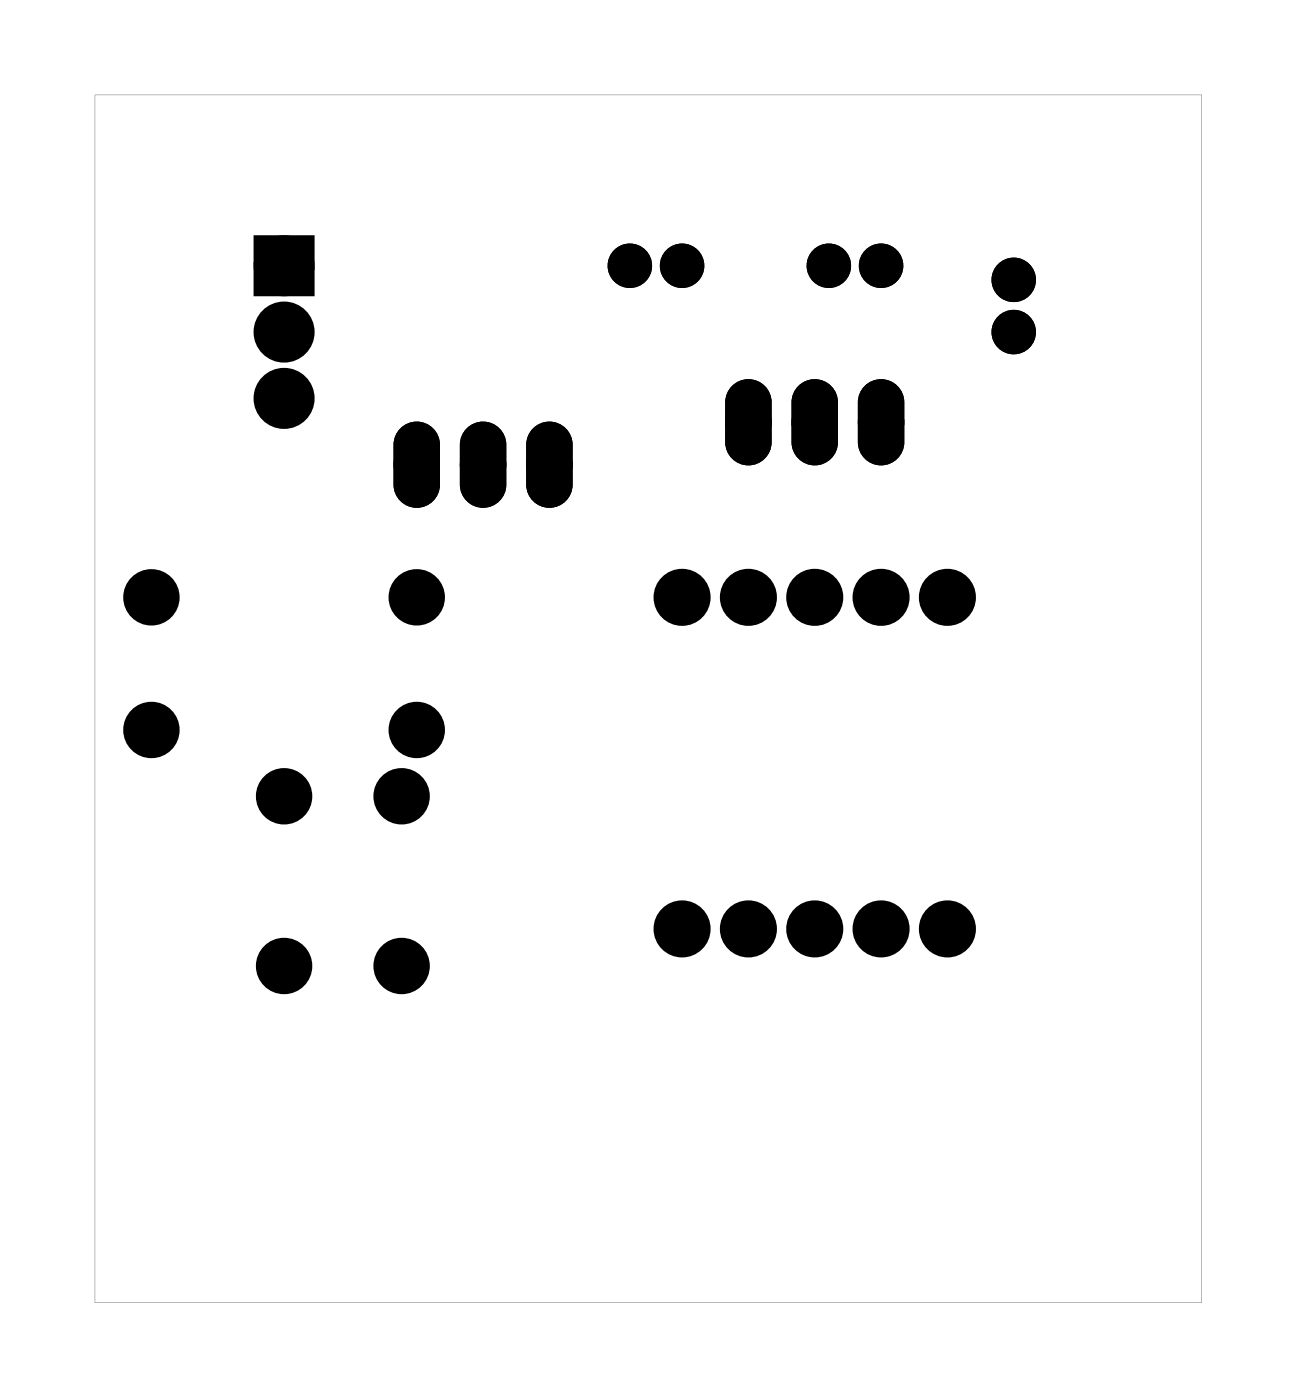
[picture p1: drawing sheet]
<svg xmlns="http://www.w3.org/2000/svg" width="50mm" height="54mm" viewBox="0 0 50 54" stroke-linecap="round" stroke-linejoin="round" font-family="sans-serif">
<g fill="#000">
<path d="M10.1 9.4h1.6v1.6h-1.6z"/>
<path d="M15.4 16.5l-.2 .5v1.6a.76 .76 0 0 0 .8 .7 .76 .76 0 0 0 .7-.7v-1.6a.76 .76 0 0 0-.4-.7 .76 .76 0 0 0-.9 .2zM15.5 17.8a.51 .51 0 0 1 1 0 .51 .51 0 0 1-1 0z"/>
<path d="M15.4 16.5l-.2 .5v1.6a.76 .76 0 0 0 .8 .7 .76 .76 0 0 0 .7-.7v-1.6a.76 .76 0 0 0-.4-.7 .76 .76 0 0 0-.9 .2zM15.5 17.8a.51 .51 0 0 1 1 0 .51 .51 0 0 1-1 0z"/>
<path d="M18 16.5l-.3 .5v1.6a.76 .76 0 0 0 .8 .7 .76 .76 0 0 0 .8-.7v-1.6a.76 .76 0 0 0-.5-.7 .76 .76 0 0 0-.8 .2zM18 17.8a.51 .51 0 0 1 1 0 .51 .51 0 0 1-1 0z"/>
<path d="M18 16.5l-.3 .5v1.6a.76 .76 0 0 0 .8 .7 .76 .76 0 0 0 .8-.7v-1.6a.76 .76 0 0 0-.5-.7 .76 .76 0 0 0-.8 .2zM18 17.8a.51 .51 0 0 1 1 0 .51 .51 0 0 1-1 0z"/>
<path d="M20.5 16.5l-.2 .5v1.6a.76 .76 0 0 0 .7 .7 .76 .76 0 0 0 .8-.7v-1.6a.76 .76 0 0 0-.5-.7 .76 .76 0 0 0-.8 .2zM20.5 17.8a.51 .51 0 0 1 1 0 .51 .51 0 0 1-1 0z"/>
<path d="M20.5 16.5l-.2 .5v1.6a.76 .76 0 0 0 .7 .7 .76 .76 0 0 0 .8-.7v-1.6a.76 .76 0 0 0-.5-.7 .76 .76 0 0 0-.8 .2zM20.5 17.8a.51 .51 0 0 1 1 0 .51 .51 0 0 1-1 0z"/>
<path d="M28.1 14.9l-.2 .5v1.5a.76 .76 0 0 0 .8 .8 .76 .76 0 0 0 .7-.8v-1.5a.76 .76 0 0 0-.4-.7 .76 .76 0 0 0-.9 .2zM28.2 16.2a.51 .51 0 0 1 1 0 .51 .51 0 0 1-1 0z"/>
<path d="M28.1 14.9l-.2 .5v1.5a.76 .76 0 0 0 .8 .8 .76 .76 0 0 0 .7-.8v-1.5a.76 .76 0 0 0-.4-.7 .76 .76 0 0 0-.9 .2zM28.2 16.2a.51 .51 0 0 1 1 0 .51 .51 0 0 1-1 0z"/>
<path d="M30.7 14.9l-.3 .5v1.5a.76 .76 0 0 0 .8 .8 .76 .76 0 0 0 .8-.8v-1.5a.76 .76 0 0 0-.5-.7 .76 .76 0 0 0-.8 .2zM30.7 16.2a.51 .51 0 0 1 1 0 .51 .51 0 0 1-1 0z"/>
<path d="M30.7 14.9l-.3 .5v1.5a.76 .76 0 0 0 .8 .8 .76 .76 0 0 0 .8-.8v-1.5a.76 .76 0 0 0-.5-.7 .76 .76 0 0 0-.8 .2zM30.7 16.2a.51 .51 0 0 1 1 0 .51 .51 0 0 1-1 0z"/>
<path d="M33.2 14.9l-.2 .5v1.5a.76 .76 0 0 0 .7 .8 .76 .76 0 0 0 .8-.8v-1.5a.76 .76 0 0 0-.5-.7 .76 .76 0 0 0-.8 .2zM33.2 16.2a.51 .51 0 0 1 1 0 .51 .51 0 0 1-1 0z"/>
<path d="M33.2 14.9l-.2 .5v1.5a.76 .76 0 0 0 .7 .8 .76 .76 0 0 0 .8-.8v-1.5a.76 .76 0 0 0-.5-.7 .76 .76 0 0 0-.8 .2zM33.2 16.2a.51 .51 0 0 1 1 0 .51 .51 0 0 1-1 0z"/>
<path d="M3.6 3.6v46.3h42.4v-46.3zM3.6 3.6h42.4v46.3h-42.4z"/>
</g>
<g fill="#000">
<circle cx="10.9" cy="10.2" r=".79"/>
<circle cx="10.9" cy="15.3" r=".79"/>
<circle cx="10.9" cy="12.7" r=".79"/>
<circle cx="16" cy="17.8" r=".64"/>
<circle cx="18.5" cy="17.8" r=".64"/>
<circle cx="21" cy="17.8" r=".64"/>
<circle cx="24.1" cy="10.2" r=".54"/>
<circle cx="26.1" cy="10.2" r=".54"/>
<circle cx="28.7" cy="16.2" r=".64"/>
<circle cx="31.2" cy="16.2" r=".64"/>
<circle cx="31.7" cy="10.2" r=".54"/>
<circle cx="33.7" cy="16.2" r=".64"/>
<circle cx="33.7" cy="10.2" r=".54"/>
<circle cx="38.8" cy="10.7" r=".54"/>
<circle cx="38.8" cy="12.7" r=".54"/>
<circle cx="5.8" cy="22.9" r=".7"/>
<circle cx="5.8" cy="28" r=".7"/>
<circle cx="10.9" cy="30.5" r=".7"/>
<circle cx="10.9" cy="37" r=".7"/>
<circle cx="15.4" cy="30.5" r=".7"/>
<circle cx="15.4" cy="37" r=".7"/>
<circle cx="16" cy="22.9" r=".7"/>
<circle cx="16" cy="28" r=".7"/>
<circle cx="26.1" cy="35.6" r=".73"/>
<circle cx="26.1" cy="22.9" r=".73"/>
<circle cx="28.7" cy="35.6" r=".73"/>
<circle cx="28.7" cy="22.9" r=".73"/>
<circle cx="31.2" cy="35.6" r=".73"/>
<circle cx="31.2" cy="22.9" r=".73"/>
<circle cx="33.7" cy="35.6" r=".73"/>
<circle cx="33.7" cy="22.9" r=".73"/>
<circle cx="36.3" cy="35.6" r=".73"/>
<circle cx="36.3" cy="22.9" r=".73"/>
</g>
<g fill="none" stroke="#000" stroke-width=".51">
<circle cx="16" cy="17.8" r=".64"/>
<circle cx="18.5" cy="17.8" r=".64"/>
<circle cx="21" cy="17.8" r=".64"/>
<circle cx="28.7" cy="16.2" r=".64"/>
<circle cx="31.2" cy="16.2" r=".64"/>
<circle cx="33.7" cy="16.2" r=".64"/>
</g>
<g fill="none" stroke="#000" stroke-width=".25">
<path d="M15.4 16.5a.76 .76 0 0 1 .9-.2 .76 .76 0 0 1 .4 .7v1.6a.76 .76 0 0 1-.7 .7 .76 .76 0 0 1-.8-.7v-1.6zM18 16.5a.76 .76 0 0 1 .8-.2 .76 .76 0 0 1 .5 .7v1.6a.76 .76 0 0 1-.8 .7 .76 .76 0 0 1-.8-.7v-1.6zM20.5 16.5a.76 .76 0 0 1 .8-.2 .76 .76 0 0 1 .5 .7v1.6a.76 .76 0 0 1-.8 .7 .76 .76 0 0 1-.7-.7v-1.6zM28.1 14.9a.76 .76 0 0 1 .9-.2 .76 .76 0 0 1 .4 .7v1.5a.76 .76 0 0 1-.7 .8 .76 .76 0 0 1-.8-.8v-1.5zM30.7 14.9a.76 .76 0 0 1 .8-.2 .76 .76 0 0 1 .5 .7v1.5a.76 .76 0 0 1-.8 .8 .76 .76 0 0 1-.8-.8v-1.5zM33.2 14.9a.76 .76 0 0 1 .8-.2 .76 .76 0 0 1 .5 .7v1.5a.76 .76 0 0 1-.8 .8 .76 .76 0 0 1-.7-.8v-1.5z"/>
<circle cx="16" cy="17.8" r=".51"/>
<circle cx="18.5" cy="17.8" r=".51"/>
<circle cx="21" cy="17.8" r=".51"/>
<circle cx="28.7" cy="16.2" r=".51"/>
<circle cx="31.2" cy="16.2" r=".51"/>
<circle cx="33.7" cy="16.2" r=".51"/>
</g>
<g fill="none" stroke="#000" stroke-width=".76" stroke-linecap="butt">
<path d="M10.1 9.4h1.6v1.6h-1.6z"/>
<circle cx="10.9" cy="15.3" r=".79"/>
<circle cx="10.9" cy="12.7" r=".79"/>
<circle cx="10.9" cy="10.2" r=".79"/>
<circle cx="5.8" cy="28" r=".7"/>
<circle cx="5.8" cy="22.9" r=".7"/>
<circle cx="10.9" cy="30.5" r=".7"/>
<circle cx="10.9" cy="37" r=".7"/>
<circle cx="15.4" cy="30.5" r=".7"/>
<circle cx="15.4" cy="37" r=".7"/>
<circle cx="16" cy="22.9" r=".7"/>
<circle cx="16" cy="28" r=".7"/>
</g>
<g fill="none" stroke="#000" stroke-width=".72" stroke-linecap="butt">
<circle cx="26.1" cy="35.6" r=".73"/>
<circle cx="26.1" cy="22.9" r=".73"/>
<circle cx="28.7" cy="35.6" r=".73"/>
<circle cx="28.7" cy="22.9" r=".73"/>
<circle cx="31.2" cy="35.6" r=".73"/>
<circle cx="31.2" cy="22.9" r=".73"/>
<circle cx="33.7" cy="35.6" r=".73"/>
<circle cx="33.7" cy="22.9" r=".73"/>
<circle cx="36.3" cy="35.6" r=".73"/>
<circle cx="36.3" cy="22.9" r=".73"/>
</g>
<g fill="none" stroke="#000" stroke-width=".63" stroke-linecap="butt">
<circle cx="24.1" cy="10.2" r=".54"/>
<circle cx="26.1" cy="10.2" r=".54"/>
<circle cx="31.7" cy="10.2" r=".54"/>
<circle cx="33.7" cy="10.2" r=".54"/>
<circle cx="38.8" cy="12.7" r=".54"/>
<circle cx="38.8" cy="10.7" r=".54"/>
</g>
</svg>
